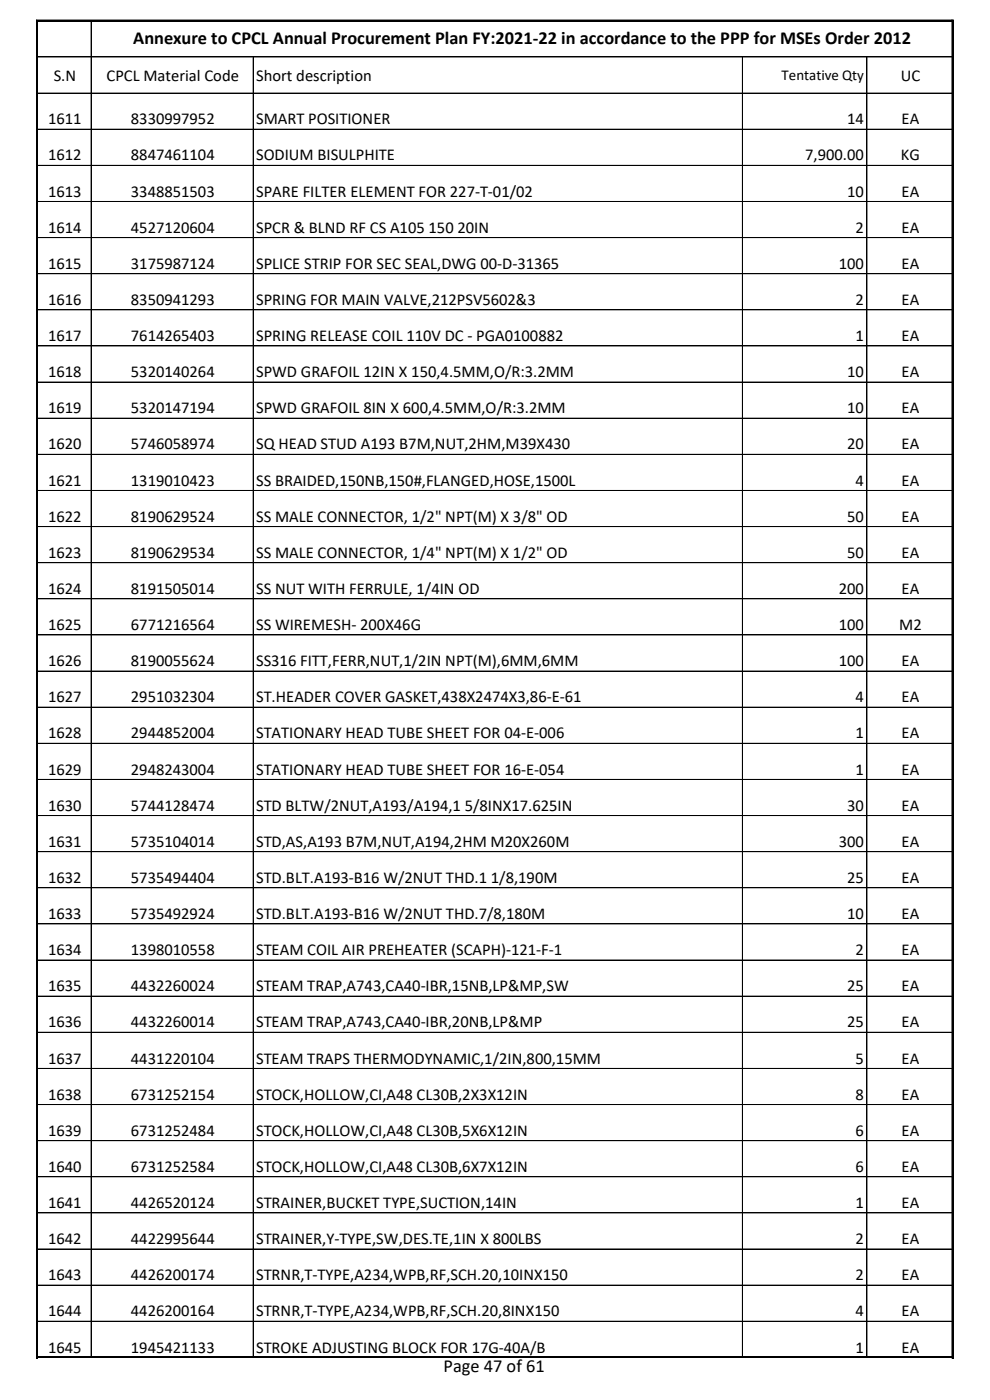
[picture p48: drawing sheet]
<svg xmlns="http://www.w3.org/2000/svg" width="210mm" height="297mm" viewBox="0 0 210 297" stroke-linecap="round" stroke-linejoin="round" font-family="sans-serif">
<defs><g id="words">
<g font-size="3.9">
<text x="28.3" y="9.4">Annexure to CPCL Annual Procurement Plan FY:2021-22 in accordance to the PPP for MSEs Order 2012</text>
<text x="94.1" y="291.1">Page 47 of 61</text>
</g>
<g font-size="3.5">
<text x="11.4" y="17.1">S.N</text>
<text x="22.6" y="17.1">CPCL Material Code</text>
<text x="54.3" y="17.1">Short description</text>
<text x="191.1" y="17.1">UC</text>
<text x="10.2" y="26.4">1611</text>
<text x="27.8" y="26.4">8330997952</text>
<text x="54.3" y="26.4">SMART POSITIONER</text>
<text x="179.7" y="26.4">14</text>
<text x="191.3" y="26.4">EA</text>
<text x="10.2" y="34">1612</text>
<text x="27.8" y="34">8847461104</text>
<text x="54.3" y="34">SODIUM BISULPHITE</text>
<text x="170.8" y="34">7,900.00</text>
<text x="191.1" y="34">KG</text>
<text x="10.2" y="41.7">1613</text>
<text x="27.8" y="41.7">3348851503</text>
<text x="54.3" y="41.7">SPARE FILTER ELEMENT FOR 227-T-01/02</text>
<text x="179.7" y="41.7">10</text>
<text x="191.3" y="41.7">EA</text>
<text x="10.2" y="49.4">1614</text>
<text x="27.8" y="49.4">4527120604</text>
<text x="54.3" y="49.4">SPCR &amp; BLND RF CS A105 150 20IN</text>
<text x="181.5" y="49.4">2</text>
<text x="191.3" y="49.4">EA</text>
<text x="10.2" y="57">1615</text>
<text x="27.8" y="57">3175987124</text>
<text x="54.3" y="57">SPLICE STRIP FOR SEC SEAL,DWG 00-D-31365</text>
<text x="177.9" y="57">100</text>
<text x="191.3" y="57">EA</text>
<text x="10.2" y="64.7">1616</text>
<text x="27.8" y="64.7">8350941293</text>
<text x="54.3" y="64.7">SPRING FOR MAIN VALVE,212PSV5602&amp;3</text>
<text x="181.5" y="64.7">2</text>
<text x="191.3" y="64.7">EA</text>
<text x="10.2" y="72.4">1617</text>
<text x="27.8" y="72.4">7614265403</text>
<text x="54.3" y="72.4">SPRING RELEASE COIL 110V DC - PGA0100882</text>
<text x="181.5" y="72.4">1</text>
<text x="191.3" y="72.4">EA</text>
<text x="10.2" y="80">1618</text>
<text x="27.8" y="80">5320140264</text>
<text x="54.3" y="80">SPWD GRAFOIL 12IN X 150,4.5MM,O/R:3.2MM</text>
<text x="179.7" y="80">10</text>
<text x="191.3" y="80">EA</text>
<text x="10.2" y="87.7">1619</text>
<text x="27.8" y="87.7">5320147194</text>
<text x="54.3" y="87.7">SPWD GRAFOIL 8IN X 600,4.5MM,O/R:3.2MM</text>
<text x="179.7" y="87.7">10</text>
<text x="191.3" y="87.7">EA</text>
<text x="10.2" y="95.4">1620</text>
<text x="27.8" y="95.4">5746058974</text>
<text x="54.3" y="95.4">SQ HEAD STUD A193 B7M,NUT,2HM,M39X430</text>
<text x="179.7" y="95.4">20</text>
<text x="191.3" y="95.4">EA</text>
<text x="10.2" y="103">1621</text>
<text x="27.8" y="103">1319010423</text>
<text x="54.3" y="103">SS BRAIDED,150NB,150#,FLANGED,HOSE,1500L</text>
<text x="181.5" y="103">4</text>
<text x="191.3" y="103">EA</text>
<text x="10.2" y="110.7">1622</text>
<text x="27.8" y="110.7">8190629524</text>
<text x="54.3" y="110.7">SS MALE CONNECTOR, 1/2&quot; NPT(M) X 3/8&quot; OD</text>
<text x="179.7" y="110.7">50</text>
<text x="191.3" y="110.7">EA</text>
<text x="10.2" y="118.3">1623</text>
<text x="27.8" y="118.3">8190629534</text>
<text x="54.3" y="118.3">SS MALE CONNECTOR, 1/4&quot; NPT(M) X 1/2&quot; OD</text>
<text x="179.7" y="118.3">50</text>
<text x="191.3" y="118.3">EA</text>
<text x="10.2" y="126">1624</text>
<text x="27.8" y="126">8191505014</text>
<text x="54.3" y="126">SS NUT WITH FERRULE, 1/4IN OD</text>
<text x="177.9" y="126">200</text>
<text x="191.3" y="126">EA</text>
<text x="10.2" y="133.7">1625</text>
<text x="27.8" y="133.7">6771216564</text>
<text x="54.3" y="133.7">SS WIREMESH- 200X46G</text>
<text x="177.9" y="133.7">100</text>
<text x="190.8" y="133.7">M2</text>
<text x="10.2" y="141.3">1626</text>
<text x="27.8" y="141.3">8190055624</text>
<text x="54.3" y="141.3">SS316 FITT,FERR,NUT,1/2IN NPT(M),6MM,6MM</text>
<text x="177.9" y="141.3">100</text>
<text x="191.3" y="141.3">EA</text>
<text x="10.2" y="149">1627</text>
<text x="27.8" y="149">2951032304</text>
<text x="54.3" y="149">ST.HEADER COVER GASKET,438X2474X3,86-E-61</text>
<text x="181.5" y="149">4</text>
<text x="191.3" y="149">EA</text>
<text x="10.2" y="156.7">1628</text>
<text x="27.8" y="156.7">2944852004</text>
<text x="54.3" y="156.7">STATIONARY HEAD TUBE SHEET FOR 04-E-006</text>
<text x="181.5" y="156.7">1</text>
<text x="191.3" y="156.7">EA</text>
<text x="10.2" y="164.3">1629</text>
<text x="27.8" y="164.3">2948243004</text>
<text x="54.3" y="164.3">STATIONARY HEAD TUBE SHEET FOR 16-E-054</text>
<text x="181.5" y="164.3">1</text>
<text x="191.3" y="164.3">EA</text>
<text x="10.2" y="172">1630</text>
<text x="27.8" y="172">5744128474</text>
<text x="54.3" y="172">STD BLTW/2NUT,A193/A194,1 5/8INX17.625IN</text>
<text x="179.7" y="172">30</text>
<text x="191.3" y="172">EA</text>
<text x="10.2" y="179.6">1631</text>
<text x="27.8" y="179.6">5735104014</text>
<text x="54.3" y="179.6">STD,AS,A193 B7M,NUT,A194,2HM M20X260M</text>
<text x="177.9" y="179.6">300</text>
<text x="191.3" y="179.6">EA</text>
<text x="10.2" y="187.3">1632</text>
<text x="27.8" y="187.3">5735494404</text>
<text x="54.3" y="187.3">STD.BLT.A193-B16 W/2NUT THD.1 1/8,190M</text>
<text x="179.7" y="187.3">25</text>
<text x="191.3" y="187.3">EA</text>
<text x="10.2" y="195">1633</text>
<text x="27.8" y="195">5735492924</text>
<text x="54.3" y="195">STD.BLT.A193-B16 W/2NUT THD.7/8,180M</text>
<text x="179.7" y="195">10</text>
<text x="191.3" y="195">EA</text>
<text x="10.2" y="202.6">1634</text>
<text x="27.8" y="202.6">1398010558</text>
<text x="54.3" y="202.6">STEAM COIL AIR PREHEATER (SCAPH)-121-F-1</text>
<text x="181.5" y="202.6">2</text>
<text x="191.3" y="202.6">EA</text>
<text x="10.2" y="210.3">1635</text>
<text x="27.8" y="210.3">4432260024</text>
<text x="54.3" y="210.3">STEAM TRAP,A743,CA40-IBR,15NB,LP&amp;MP,SW</text>
<text x="179.7" y="210.3">25</text>
<text x="191.3" y="210.3">EA</text>
<text x="10.2" y="218">1636</text>
<text x="27.8" y="218">4432260014</text>
<text x="54.3" y="218">STEAM TRAP,A743,CA40-IBR,20NB,LP&amp;MP</text>
<text x="179.7" y="218">25</text>
<text x="191.3" y="218">EA</text>
<text x="10.2" y="225.6">1637</text>
<text x="27.8" y="225.6">4431220104</text>
<text x="54.3" y="225.6">STEAM TRAPS THERMODYNAMIC,1/2IN,800,15MM</text>
<text x="181.5" y="225.6">5</text>
<text x="191.3" y="225.6">EA</text>
<text x="10.2" y="233.3">1638</text>
<text x="27.8" y="233.3">6731252154</text>
<text x="54.3" y="233.3">STOCK,HOLLOW,CI,A48 CL30B,2X3X12IN</text>
<text x="181.5" y="233.3">8</text>
<text x="191.3" y="233.3">EA</text>
<text x="10.2" y="241">1639</text>
<text x="27.8" y="241">6731252484</text>
<text x="54.3" y="241">STOCK,HOLLOW,CI,A48 CL30B,5X6X12IN</text>
<text x="181.5" y="241">6</text>
<text x="191.3" y="241">EA</text>
<text x="10.2" y="248.6">1640</text>
<text x="27.8" y="248.6">6731252584</text>
<text x="54.3" y="248.6">STOCK,HOLLOW,CI,A48 CL30B,6X7X12IN</text>
<text x="181.5" y="248.6">6</text>
<text x="191.3" y="248.6">EA</text>
<text x="10.2" y="256.3">1641</text>
<text x="27.8" y="256.3">4426520124</text>
<text x="54.3" y="256.3">STRAINER,BUCKET TYPE,SUCTION,14IN</text>
<text x="181.5" y="256.3">1</text>
<text x="191.3" y="256.3">EA</text>
<text x="10.2" y="263.9">1642</text>
<text x="27.8" y="263.9">4422995644</text>
<text x="54.3" y="263.9">STRAINER,Y-TYPE,SW,DES.TE,1IN X 800LBS</text>
<text x="181.5" y="263.9">2</text>
<text x="191.3" y="263.9">EA</text>
<text x="10.2" y="271.6">1643</text>
<text x="27.8" y="271.6">4426200174</text>
<text x="54.3" y="271.6">STRNR,T-TYPE,A234,WPB,RF,SCH.20,10INX150</text>
<text x="181.5" y="271.6">2</text>
<text x="191.3" y="271.6">EA</text>
<text x="10.2" y="279.3">1644</text>
<text x="27.8" y="279.3">4426200164</text>
<text x="54.3" y="279.3">STRNR,T-TYPE,A234,WPB,RF,SCH.20,8INX150</text>
<text x="181.5" y="279.3">4</text>
<text x="191.3" y="279.3">EA</text>
<text x="10.2" y="286.9">1645</text>
<text x="27.8" y="286.9">1945421133</text>
<text x="54.3" y="286.9">STROKE ADJUSTING BLOCK FOR 17G-40A/B</text>
<text x="181.5" y="286.9">1</text>
<text x="191.3" y="286.9">EA</text>
</g>
<text font-size="3.2" x="165.8" y="17">Tentative Qty</text>
</g></defs>
<g fill="none" stroke="#000" stroke-width=".21">
<path d="M8 12.1h194.1M8 19.7h194.1M19.3 4.5v15.3M19.3 19.8v268.2M53.7 12.1v7.7M53.7 19.8v268.2M157.5 12.1v7.7M157.5 19.8v268.2M183.9 12.1v7.7M183.9 19.8v268.2M202 4.3v283.8M202.1 4.5v15.3"/>
<path d="M202.1 19.8v268.2h-194.1M202.2 4.3h-194.4v283.8M8 27.4h194.1M8 35.1h194.1M8 42.7h194.1M8 50.4h194.1M8 58.1h194.1M8 65.7h194.1M8 73.4h194.1M8 81.1h194.1M8 88.7h194.1M8 96.4h194.1"/>
<path d="M8 104.1h194.1M8 111.7h194.1M8 119.4h194.1M8 127h194.1M8 134.7h194.1M8 142.4h194.1M8 150h194.1M202.1 157.7h-194.1M8 165.4h194.1M8 173h194.1M8 180.7h194.1M8 188.3h194.1"/>
<path d="M8 196h194.1M8 203.7h194.1M8 211.3h194.1M202.1 219h-194.1M8 226.7h194.1M8 234.3h194.1M8 242h194.1M8 249.7h194.1M202.1 257.3h-194.1M202.1 265h-194.1M202.1 272.6h-194.1M7.8 287.8h194.4"/>
<path d="M202.1 280.3h-194.1"/>
</g>
<path d="M7.7 4.4h194.6M7.9 4.2v283.9M202.1 4.2v283.9M7.7 288h194.6" fill="none" stroke="#000" stroke-width=".34"/>
<use href="#words"/>
</svg>
